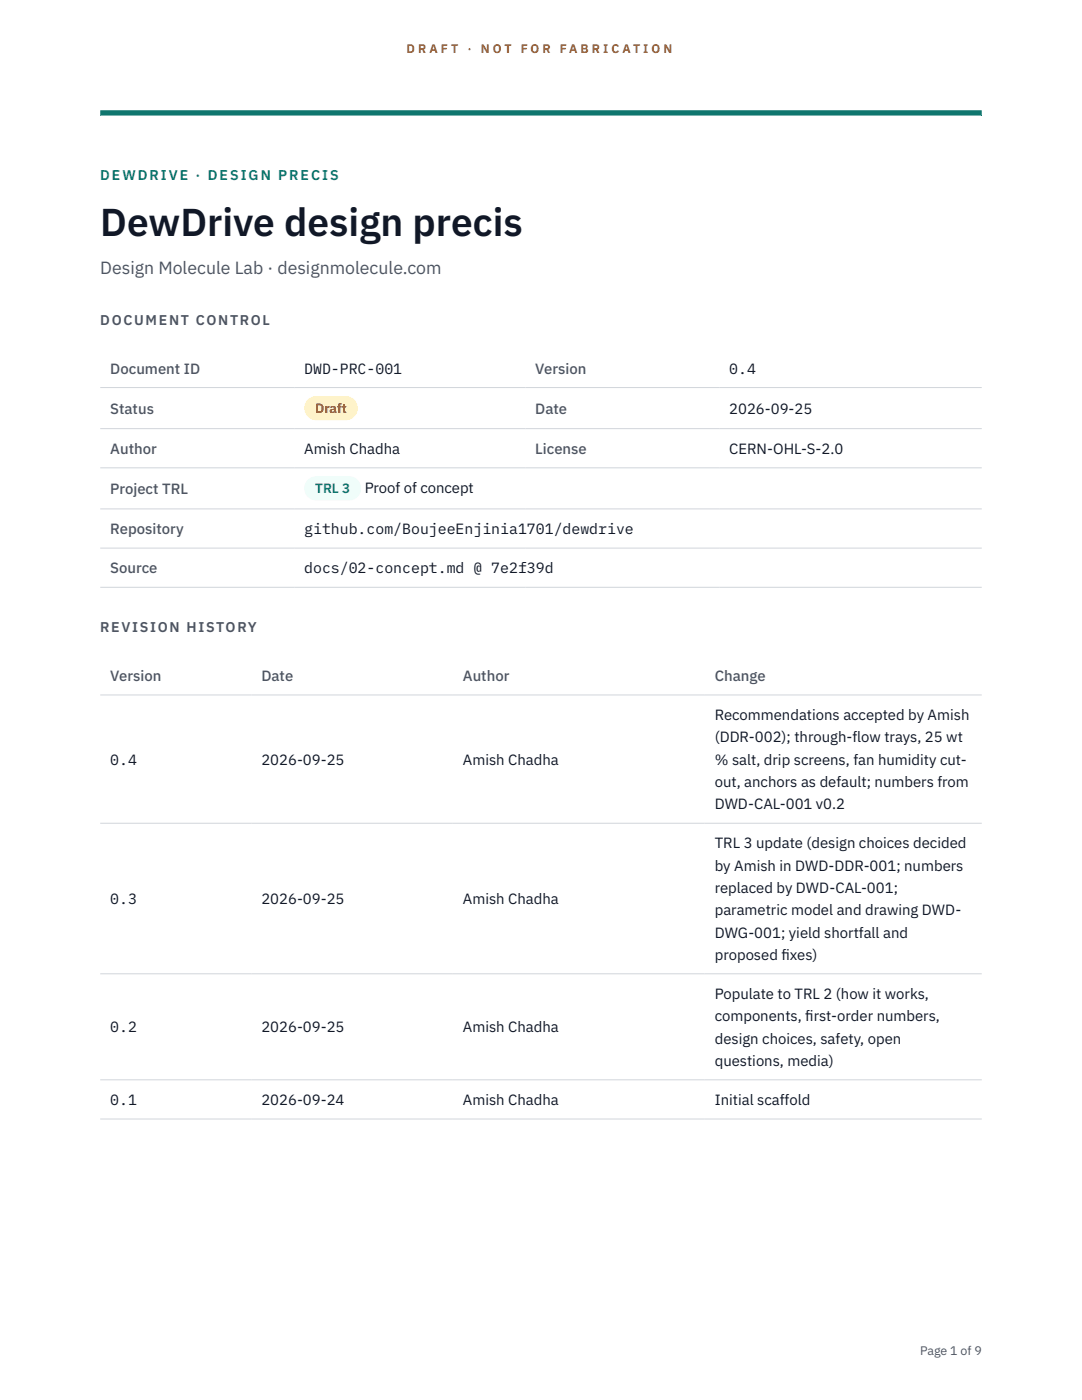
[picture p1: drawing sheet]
<svg xmlns="http://www.w3.org/2000/svg" width="216mm" height="279mm" viewBox="0 0 216 279" stroke-linecap="round" stroke-linejoin="round" font-family="sans-serif">
<defs><g id="words">
<text font-size="7.8" fill="#111827" x="20" y="47.1">DewDrive design precis</text>
<text font-size="3.5" fill="#4b5563" x="20" y="54.6">Design Molecule Lab · designmolecule.com</text>
<g font-size="3" fill="#4b5563">
<text x="22" y="74.5">Document ID</text>
<text x="106.8" y="74.5">Version</text>
<text x="22" y="82.6">Status</text>
<text x="106.8" y="82.6">Date</text>
<text x="22" y="90.6">Author</text>
<text x="106.8" y="90.6">License</text>
<text x="22" y="98.6">Project TRL</text>
<text x="22" y="106.6">Repository</text>
<text x="22" y="114.4">Source</text>
<text x="22" y="135.9">Version</text>
<text x="52.2" y="135.9">Date</text>
<text x="92.4" y="135.9">Author</text>
<text x="142.6" y="135.9">Change</text>
</g>
<g font-size="3" fill="#111827">
<text x="60.7" y="74.5">DWD-PRC-001</text>
<text x="145.5" y="74.5">0.4</text>
<text x="145.5" y="82.6">2026-09-25</text>
<text x="60.7" y="90.6">Amish Chadha</text>
<text x="145.5" y="90.6">CERN-OHL-S-2.0</text>
<text x="72.8" y="98.5">Proof of concept</text>
<text x="60.7" y="106.6">github.com/BoujeeEnjinia1701/dewdrive</text>
<text x="60.7" y="114.4">docs/02-concept.md @ 7e2f39d</text>
<text x="142.6" y="143.7">Recommendations accepted by Amish</text>
<text x="142.6" y="148.2">(DDR-002); through-flow trays, 25 wt</text>
<text x="22" y="152.6">0.4</text>
<text x="52.2" y="152.6">2026-09-25</text>
<text x="92.4" y="152.6">Amish Chadha</text>
<text x="142.6" y="152.6">% salt, drip screens, fan humidity cut-</text>
<text x="142.6" y="157.1">out, anchors as default; numbers from</text>
<text x="142.6" y="161.5">DWD-CAL-001 v0.2</text>
<text x="142.6" y="169.3">TRL 3 update (design choices decided</text>
<text x="142.6" y="173.8">by Amish in DWD-DDR-001; numbers</text>
<text x="142.6" y="178.2">replaced by DWD-CAL-001;</text>
<text x="22" y="180.4">0.3</text>
<text x="52.2" y="180.4">2026-09-25</text>
<text x="92.4" y="180.4">Amish Chadha</text>
<text x="142.6" y="182.7">parametric model and drawing DWD-</text>
<text x="142.6" y="187.1">DWG-001; yield shortfall and</text>
<text x="142.6" y="191.5">proposed f</text>
<text x="155.9" y="191.5">ixes)</text>
<text x="142.6" y="199.4">Populate to TRL 2 (how it works,</text>
<text x="142.6" y="203.8">components, f</text>
<text x="160.7" y="203.8">irst-order numbers,</text>
<text x="22" y="206">0.2</text>
<text x="52.2" y="206">2026-09-25</text>
<text x="92.4" y="206">Amish Chadha</text>
<text x="142.6" y="208.3">design choices, safety, open</text>
<text x="142.6" y="212.7">questions, media)</text>
<text x="22" y="220.5">0.1</text>
<text x="52.2" y="220.5">2026-09-24</text>
<text x="92.4" y="220.5">Amish Chadha</text>
<text x="142.6" y="220.5">Initial scaffold</text>
</g>
<text font-size="2.8" fill="#0f766e" x="20" y="36">DEWDRIVE · DESIGN PRECIS</text>
<g font-size="2.8" fill="#4b5563">
<text x="20" y="64.8">DOCUMENT CONTROL</text>
<text x="20" y="126.2">REVISION HISTORY</text>
</g>
<text font-size="2.7" fill="#92400e" x="62.9" y="82.5">Draft</text>
<text font-size="2.7" fill="#0f766e" x="62.9" y="98.5">TRL 3</text>
<g font-size="2.5" fill="#b45309">
<text x="81.1" y="10.5">D R A F T</text>
<text x="93.3" y="10.5">·</text>
<text x="95.9" y="10.5">N O T</text>
<text x="103.9" y="10.5">F O R</text>
<text x="111.7" y="10.5">F A B R I C A T I O N</text>
</g>
<text font-size="2.5" fill="#4b5563" x="183.6" y="270.3">Page 1 of 9</text>
</g></defs>
<path d="M20 23.1h175.9zM20 22h175.9v1.1h-175.9z" fill-rule="evenodd" fill="#0f766e"/>
<path d="M20 77.3h175.9M20 85.5h175.9M20 93.4h175.9M20 101.6h175.9M20 109.4h175.9M20 117.2h175.9M20 138.7h175.9M20 164.3h175.9M20 194.3h175.9M20 215.5h175.9M20 223.3h175.9" fill="none" stroke="#d1d5db" stroke-width=".2"/>
<path d="M60.7 79h10.7v4.9h-10.7z" fill="#fef3c7"/>
<path d="M60.7 95.1h11.4v4.8h-11.4z" fill="#f0fdfa"/>
<use href="#words"/>
</svg>
